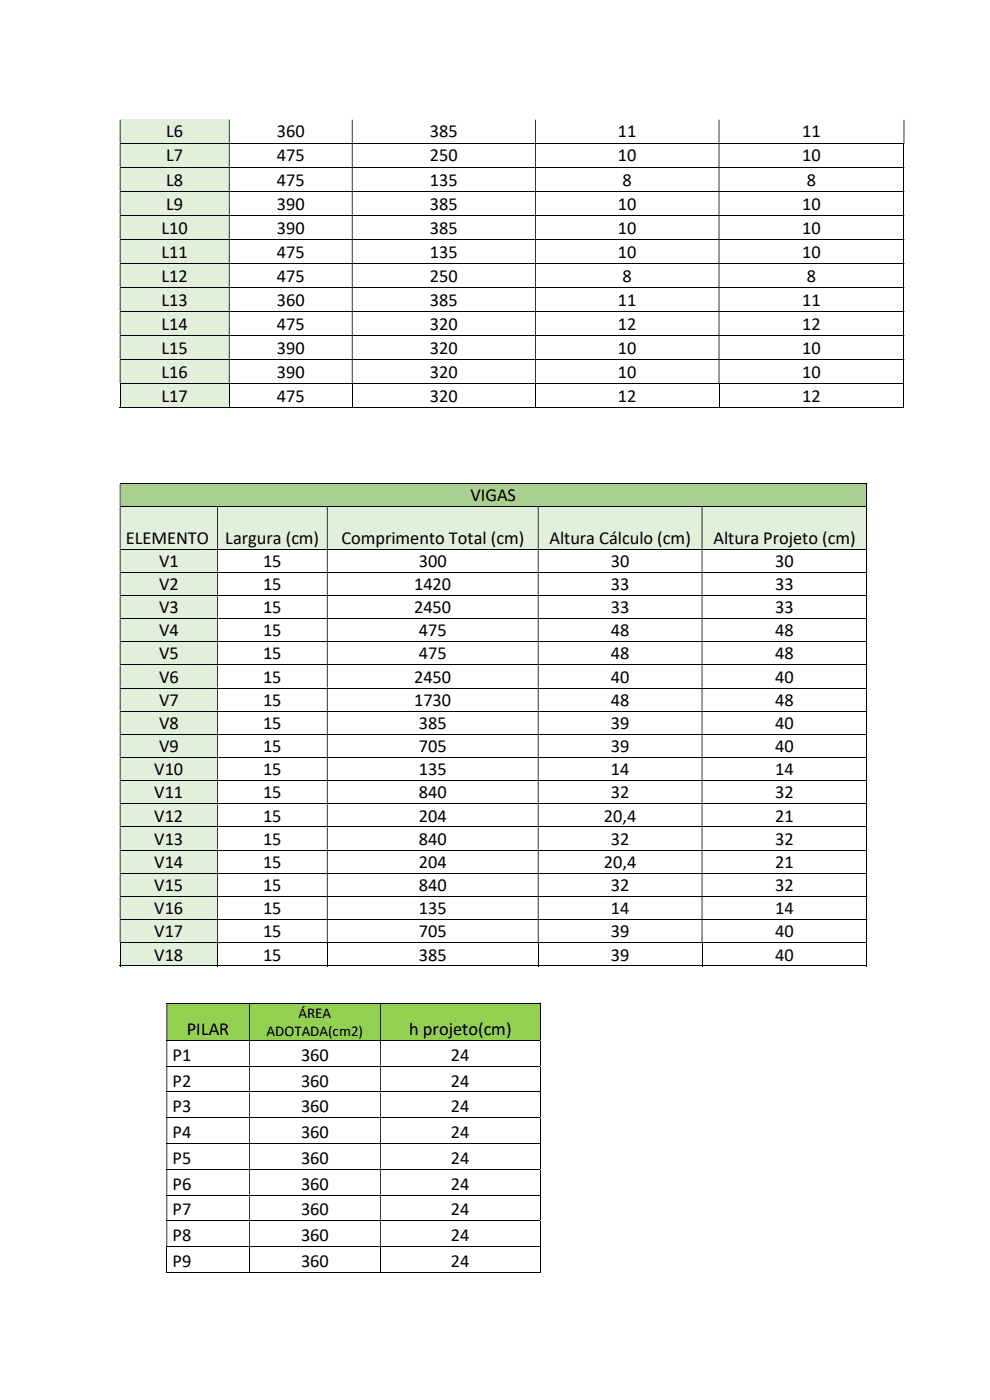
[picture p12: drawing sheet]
<svg xmlns="http://www.w3.org/2000/svg" width="210mm" height="297mm" viewBox="0 0 210 297" stroke-linecap="round" stroke-linejoin="round" font-family="sans-serif">
<defs><g id="words">
<g font-size="3.9">
<text x="35.2" y="29.2">L6</text>
<text x="58.7" y="29.2">360</text>
<text x="91.2" y="29.2">385</text>
<text x="131" y="29.2">11</text>
<text x="170.2" y="29.2">11</text>
<text x="35.2" y="34.2">L7</text>
<text x="58.7" y="34.2">475</text>
<text x="91.2" y="34.2">250</text>
<text x="131" y="34.2">10</text>
<text x="170.2" y="34.2">10</text>
<text x="35.2" y="39.4">L8</text>
<text x="58.7" y="39.4">475</text>
<text x="91.2" y="39.4">135</text>
<text x="132.1" y="39.4">8</text>
<text x="171.2" y="39.4">8</text>
<text x="35.2" y="44.5">L9</text>
<text x="58.7" y="44.5">390</text>
<text x="91.2" y="44.5">385</text>
<text x="131" y="44.5">10</text>
<text x="170.2" y="44.5">10</text>
<text x="34.2" y="49.6">L10</text>
<text x="58.7" y="49.6">390</text>
<text x="91.2" y="49.6">385</text>
<text x="131" y="49.6">10</text>
<text x="170.2" y="49.6">10</text>
<text x="34.2" y="54.7">L11</text>
<text x="34.2" y="59.8">L12</text>
<text x="58.7" y="54.7">475</text>
<text x="58.7" y="59.8">475</text>
<text x="91.2" y="54.7">135</text>
<text x="91.2" y="59.8">250</text>
<text x="131" y="54.7">10</text>
<text x="132.1" y="59.8">8</text>
<text x="170.2" y="54.7">10</text>
<text x="171.2" y="59.8">8</text>
<text x="34.2" y="64.9">L13</text>
<text x="58.7" y="64.9">360</text>
<text x="91.2" y="64.9">385</text>
<text x="131" y="64.9">11</text>
<text x="170.2" y="64.9">11</text>
<text x="34.2" y="69.9">L14</text>
<text x="58.7" y="69.9">475</text>
<text x="91.2" y="69.9">320</text>
<text x="131" y="69.9">12</text>
<text x="170.2" y="69.9">12</text>
<text x="34.2" y="75.1">L15</text>
<text x="58.7" y="75.1">390</text>
<text x="91.2" y="75.1">320</text>
<text x="131" y="75.1">10</text>
<text x="170.2" y="75.1">10</text>
<text x="34.2" y="80.1">L16</text>
<text x="58.7" y="80.1">390</text>
<text x="91.2" y="80.1">320</text>
<text x="131" y="80.1">10</text>
<text x="170.2" y="80.1">10</text>
<text x="34.2" y="85.3">L17</text>
<text x="58.7" y="85.3">475</text>
<text x="91.2" y="85.3">320</text>
<text x="131" y="85.3">12</text>
<text x="170.2" y="85.3">12</text>
<text x="99.8" y="106.3">VIGAS</text>
<text x="26.7" y="115.4">ELEMENTO</text>
<text x="47.8" y="115.4">Largura (cm)</text>
<text x="72.4" y="115.4">Comprimento Total (cm)</text>
<text x="116.5" y="115.4">Altura Cálculo (cm)</text>
<text x="151.3" y="115.4">Altura Projeto (cm)</text>
<text x="33.7" y="120.3">V1</text>
<text x="33.7" y="125.2">V2</text>
<text x="55.8" y="120.3">15</text>
<text x="55.8" y="125.2">15</text>
<text x="87.8" y="125.2">1420</text>
<text x="88.9" y="120.3">300</text>
<text x="129.6" y="120.3">30</text>
<text x="129.6" y="125.2">33</text>
<text x="164.4" y="120.3">30</text>
<text x="164.4" y="125.2">33</text>
<text x="33.7" y="130.1">V3</text>
<text x="55.8" y="130.1">15</text>
<text x="87.8" y="130.1">2450</text>
<text x="129.6" y="130.1">33</text>
<text x="164.4" y="130.1">33</text>
<text x="33.7" y="135">V4</text>
<text x="55.8" y="135">15</text>
<text x="88.9" y="135">475</text>
<text x="129.6" y="135">48</text>
<text x="164.4" y="135">48</text>
<text x="33.7" y="139.9">V5</text>
<text x="55.8" y="139.9">15</text>
<text x="88.9" y="139.9">475</text>
<text x="129.6" y="139.9">48</text>
<text x="164.4" y="139.9">48</text>
<text x="33.7" y="144.8">V6</text>
<text x="33.7" y="149.7">V7</text>
<text x="55.8" y="144.8">15</text>
<text x="55.8" y="149.7">15</text>
<text x="87.8" y="144.8">2450</text>
<text x="87.8" y="149.7">1730</text>
<text x="129.6" y="144.8">40</text>
<text x="129.6" y="149.7">48</text>
<text x="164.4" y="144.8">40</text>
<text x="164.4" y="149.7">48</text>
<text x="33.7" y="154.6">V8</text>
<text x="55.8" y="154.6">15</text>
<text x="88.9" y="154.6">385</text>
<text x="129.6" y="154.6">39</text>
<text x="164.4" y="154.6">40</text>
<text x="33.7" y="159.6">V9</text>
<text x="55.8" y="159.6">15</text>
<text x="88.9" y="159.6">705</text>
<text x="129.6" y="159.6">39</text>
<text x="164.4" y="159.6">40</text>
<text x="32.7" y="164.5">V10</text>
<text x="55.8" y="164.5">15</text>
<text x="88.9" y="164.5">135</text>
<text x="129.6" y="164.5">14</text>
<text x="164.4" y="164.5">14</text>
<text x="32.7" y="169.4">V11</text>
<text x="55.8" y="169.4">15</text>
<text x="88.9" y="169.4">840</text>
<text x="129.6" y="169.4">32</text>
<text x="164.4" y="169.4">32</text>
<text x="32.7" y="174.3">V12</text>
<text x="32.7" y="179.2">V13</text>
<text x="55.8" y="174.3">15</text>
<text x="55.8" y="179.2">15</text>
<text x="88.9" y="174.3">204</text>
<text x="88.9" y="179.2">840</text>
<text x="128.1" y="174.3">20,4</text>
<text x="129.6" y="179.2">32</text>
<text x="164.4" y="174.3">21</text>
<text x="164.4" y="179.2">32</text>
<text x="32.7" y="184.2">V14</text>
<text x="55.8" y="184.2">15</text>
<text x="88.9" y="184.2">204</text>
<text x="128.1" y="184.2">20,4</text>
<text x="164.4" y="184.2">21</text>
<text x="32.7" y="189.1">V15</text>
<text x="55.8" y="189.1">15</text>
<text x="88.9" y="189.1">840</text>
<text x="129.6" y="189.1">32</text>
<text x="164.4" y="189.1">32</text>
<text x="32.7" y="194">V16</text>
<text x="55.8" y="194">15</text>
<text x="88.9" y="194">135</text>
<text x="129.6" y="194">14</text>
<text x="164.4" y="194">14</text>
<text x="32.7" y="198.9">V17</text>
<text x="32.7" y="203.8">V18</text>
<text x="55.8" y="198.9">15</text>
<text x="55.8" y="203.8">15</text>
<text x="88.9" y="198.9">705</text>
<text x="88.9" y="203.8">385</text>
<text x="129.6" y="198.9">39</text>
<text x="129.6" y="203.8">39</text>
<text x="164.4" y="198.9">40</text>
<text x="164.4" y="203.8">40</text>
<text x="39.6" y="219.6">PILAR</text>
<text x="86.8" y="219.6">h projeto(cm)</text>
<text x="36.6" y="225">P1</text>
<text x="63.9" y="225">360</text>
<text x="95.7" y="225">24</text>
<text x="36.6" y="230.5">P2</text>
<text x="63.9" y="230.5">360</text>
<text x="95.7" y="230.5">24</text>
<text x="36.6" y="236">P3</text>
<text x="63.9" y="236">360</text>
<text x="95.7" y="236">24</text>
<text x="36.6" y="241.5">P4</text>
<text x="63.9" y="241.5">360</text>
<text x="95.7" y="241.5">24</text>
<text x="36.6" y="246.9">P5</text>
<text x="63.9" y="246.9">360</text>
<text x="95.7" y="246.9">24</text>
<text x="36.6" y="252.4">P6</text>
<text x="36.6" y="257.9">P7</text>
<text x="63.9" y="252.4">360</text>
<text x="63.9" y="257.9">360</text>
<text x="95.7" y="252.4">24</text>
<text x="95.7" y="257.9">24</text>
<text x="36.6" y="263.3">P8</text>
<text x="63.9" y="263.3">360</text>
<text x="95.7" y="263.3">24</text>
<text x="36.6" y="268.8">P9</text>
<text x="63.9" y="268.8">360</text>
<text x="95.7" y="268.8">24</text>
</g>
<g font-size="3.2">
<text x="63.3" y="215.9">ÁREA</text>
<text x="56.6" y="219.8">ADOTADA(cm2)</text>
</g>
</g></defs>
<g fill="#e2efda">
<path d="M25.6 25.4h23v4.9h-23z"/>
<path d="M26.7 25.5h20.7v4.7h-20.7z"/>
</g>
<path d="M25.4 25.4h.2v4.9h-.2zM48.6 25.4h.1v4.9h-.1zM74.6 25.4h.2v4.9h-.2zM113.5 25.4h.2v4.9h-.2zM152.4 25.4h.2v4.9h-.2zM191.7 25.4h.2v4.9h-.2z" fill-rule="evenodd" fill="#000"/>
<g fill="#e2efda">
<path d="M25.6 30.5h23v4.9h-23z"/>
<path d="M26.7 30.6h20.7v4.7h-20.7z"/>
</g>
<path d="M25.4 30.4h166.3M191.8 30.5v4.9" fill="none" stroke="#000" stroke-width=".21"/>
<path d="M191.7 30.3h.2v.2h-.2zM25.4 30.5h.2v4.9h-.2zM48.6 30.5h.1v4.9h-.1zM74.6 30.5h.2v4.9h-.2zM113.5 30.5h.2v4.9h-.2zM152.4 30.5h.2v4.9h-.2z" fill-rule="evenodd" fill="#000"/>
<g fill="#e2efda">
<path d="M25.6 35.6h23v4.9h-23z"/>
<path d="M26.7 35.7h20.7v4.7h-20.7z"/>
</g>
<path d="M25.4 35.5h166.3M191.8 35.6v4.9" fill="none" stroke="#000" stroke-width=".21"/>
<path d="M191.7 35.4h.2v.2h-.2zM25.4 35.6h.2v4.9h-.2zM48.6 35.6h.1v4.9h-.1zM74.6 35.6h.2v4.9h-.2zM113.5 35.6h.2v4.9h-.2zM152.4 35.6h.2v4.9h-.2z" fill-rule="evenodd" fill="#000"/>
<g fill="#e2efda">
<path d="M25.6 40.7h23v4.9h-23z"/>
<path d="M26.7 40.8h20.7v4.7h-20.7z"/>
</g>
<path d="M25.4 40.6h166.3M191.8 40.7v4.9" fill="none" stroke="#000" stroke-width=".21"/>
<path d="M191.7 40.5h.2v.2h-.2zM25.4 40.7h.2v4.9h-.2zM48.6 40.7h.1v4.9h-.1zM74.6 40.7h.2v4.9h-.2zM113.5 40.7h.2v4.9h-.2zM152.4 40.7h.2v4.9h-.2z" fill-rule="evenodd" fill="#000"/>
<g fill="#e2efda">
<path d="M25.6 45.8h23v4.9h-23z"/>
<path d="M26.7 45.9h20.7v4.7h-20.7z"/>
</g>
<path d="M25.4 45.7h166.3M191.8 45.8v4.9" fill="none" stroke="#000" stroke-width=".21"/>
<path d="M191.7 45.6h.2v.2h-.2zM25.4 45.8h.2v4.9h-.2zM48.6 45.8h.1v4.9h-.1zM74.6 45.8h.2v4.9h-.2zM113.5 45.8h.2v4.9h-.2zM152.4 45.8h.2v4.9h-.2z" fill-rule="evenodd" fill="#000"/>
<g fill="#e2efda">
<path d="M25.6 50.9h23v4.9h-23z"/>
<path d="M26.7 51h20.7v4.7h-20.7z"/>
</g>
<path d="M25.4 50.8h166.3M191.8 50.9v4.9" fill="none" stroke="#000" stroke-width=".21"/>
<path d="M191.7 50.7h.2v.2h-.2zM25.4 50.9h.2v4.9h-.2zM48.6 50.9h.1v4.9h-.1zM74.6 50.9h.2v4.9h-.2zM113.5 50.9h.2v4.9h-.2zM152.4 50.9h.2v4.9h-.2z" fill-rule="evenodd" fill="#000"/>
<g fill="#e2efda">
<path d="M25.6 56h23v4.9h-23z"/>
<path d="M26.7 56.1h20.7v4.7h-20.7z"/>
</g>
<path d="M25.4 55.9h166.3M191.8 56v4.9" fill="none" stroke="#000" stroke-width=".21"/>
<path d="M191.7 55.8h.2v.2h-.2zM25.4 56h.2v4.9h-.2zM48.6 56h.1v4.9h-.1zM74.6 56h.2v4.9h-.2zM113.5 56h.2v4.9h-.2zM152.4 56h.2v4.9h-.2z" fill-rule="evenodd" fill="#000"/>
<g fill="#e2efda">
<path d="M25.6 61.1h23v4.9h-23z"/>
<path d="M26.7 61.2h20.7v4.7h-20.7z"/>
</g>
<path d="M25.4 61h166.3M191.8 61.1v4.9" fill="none" stroke="#000" stroke-width=".21"/>
<path d="M191.7 60.9h.2v.2h-.2zM25.4 61.1h.2v4.9h-.2zM48.6 61.1h.1v4.9h-.1zM74.6 61.1h.2v4.9h-.2zM113.5 61.1h.2v4.9h-.2zM152.4 61.1h.2v4.9h-.2z" fill-rule="evenodd" fill="#000"/>
<g fill="#e2efda">
<path d="M25.6 66.2h23v4.9h-23z"/>
<path d="M26.7 66.3h20.7v4.7h-20.7z"/>
</g>
<path d="M25.4 66.1h166.3M191.8 66.2v4.9" fill="none" stroke="#000" stroke-width=".21"/>
<path d="M191.7 66h.2v.2h-.2zM25.4 66.2h.2v4.9h-.2zM48.6 66.2h.1v4.9h-.1zM74.6 66.2h.2v4.9h-.2zM113.5 66.2h.2v4.9h-.2zM152.4 66.2h.2v4.9h-.2z" fill-rule="evenodd" fill="#000"/>
<g fill="#e2efda">
<path d="M25.6 71.3h23v4.9h-23z"/>
<path d="M26.7 71.4h20.7v4.7h-20.7z"/>
</g>
<path d="M25.4 71.2h166.3M191.8 71.3v4.9" fill="none" stroke="#000" stroke-width=".21"/>
<path d="M191.7 71.1h.2v.2h-.2zM25.4 71.3h.2v4.9h-.2zM48.6 71.3h.1v4.9h-.1zM74.6 71.3h.2v4.9h-.2zM113.5 71.3h.2v4.9h-.2zM152.4 71.3h.2v4.9h-.2z" fill-rule="evenodd" fill="#000"/>
<g fill="#e2efda">
<path d="M25.6 76.4h23v4.9h-23z"/>
<path d="M26.7 76.5h20.7v4.7h-20.7z"/>
</g>
<path d="M25.4 76.3h166.3M191.8 76.4v4.9" fill="none" stroke="#000" stroke-width=".21"/>
<path d="M191.7 76.2h.2v.2h-.2zM25.4 76.4h.2v4.9h-.2zM48.6 76.4h.1v4.9h-.1zM74.6 76.4h.2v4.9h-.2zM113.5 76.4h.2v4.9h-.2zM152.4 76.4h.2v4.9h-.2z" fill-rule="evenodd" fill="#000"/>
<g fill="#e2efda">
<path d="M25.6 81.5h23v4.9h-23z"/>
<path d="M26.7 81.6h20.7v4.7h-20.7z"/>
</g>
<path d="M25.4 81.4h166.3M25.4 86.5h23.2M25.5 81.4v5.2M48.6 81.4v5.2M48.7 86.5h25.9M74.7 81.4v5.2M74.8 86.5h38.7M113.6 81.4v5.2M113.7 86.5h38.7M152.5 81.4v5.2M152.6 86.5h39.1M191.8 81.4v5.2" fill="none" stroke="#000" stroke-width=".21"/>
<path d="M191.7 81.3h.2v.1h-.2zM191.7 86.4h.2v.2h-.2z" fill="#000"/>
<path d="M25.6 102.6h158.2v4.8h-158.2z" fill-rule="evenodd" fill="#a9d08e"/>
<path d="M25.4 102.5h158.4M183.9 102.6v4.8" fill="none" stroke="#000" stroke-width=".21"/>
<path d="M183.8 102.4h.2v.2h-.2zM25.4 102.6h.2v4.8h-.2z" fill-rule="evenodd" fill="#000"/>
<g fill="#e2efda">
<path d="M25.6 107.5h20.5v8.9h-20.5z"/>
<path d="M26.7 111.7h18.2v4.7h-18.2z"/>
<path d="M46.1 107.5h23.2v8.9h-23.2z"/>
<path d="M47.4 111.7h20.8v4.7h-20.8z"/>
<path d="M69.4 107.5h44.7v8.9h-44.7z"/>
<path d="M70.7 111.7h42.2v4.7h-42.2z"/>
<path d="M114.2 107.5h34.6v8.9h-34.6z"/>
<path d="M115.4 111.7h32.3v4.7h-32.3z"/>
<path d="M148.9 107.5h34.9v8.9h-34.9z"/>
<path d="M150.2 111.7h32.5v4.7h-32.5z"/>
</g>
<path d="M25.4 107.4h158.4M183.9 107.5v8.9" fill="none" stroke="#000" stroke-width=".21"/>
<path d="M183.8 107.4h.2v.1h-.2zM25.4 107.5h.2v8.9h-.2zM46.1 107.5h.1v8.9h-.1zM69.3 107.5h.2v8.9h-.2zM114.1 107.5h.2v8.9h-.2zM148.8 107.5h.2v8.9h-.2z" fill-rule="evenodd" fill="#000"/>
<path d="M25.6 116.6h20.5v4.7h-20.5z" fill-rule="evenodd" fill="#e2efda"/>
<path d="M25.4 116.5h158.4M183.9 116.6v4.7" fill="none" stroke="#000" stroke-width=".21"/>
<path d="M183.8 116.4h.2v.2h-.2zM25.4 116.6h.2v4.7h-.2zM46.1 116.6h.1v4.7h-.1zM69.3 116.6h.2v4.7h-.2zM114.1 116.6h.2v4.7h-.2zM148.8 116.6h.2v4.7h-.2z" fill-rule="evenodd" fill="#000"/>
<path d="M25.6 121.5h20.5v4.7h-20.5z" fill-rule="evenodd" fill="#e2efda"/>
<path d="M25.4 121.4h158.4M183.9 121.5v4.7" fill="none" stroke="#000" stroke-width=".21"/>
<path d="M183.8 121.3h.2v.2h-.2zM25.4 121.5h.2v4.7h-.2zM46.1 121.5h.1v4.7h-.1zM69.3 121.5h.2v4.7h-.2zM114.1 121.5h.2v4.7h-.2zM148.8 121.5h.2v4.7h-.2z" fill-rule="evenodd" fill="#000"/>
<path d="M25.6 126.4h20.5v4.7h-20.5z" fill-rule="evenodd" fill="#e2efda"/>
<path d="M25.4 126.3h158.4M183.9 126.4v4.7" fill="none" stroke="#000" stroke-width=".21"/>
<path d="M183.8 126.2h.2v.2h-.2zM25.4 126.4h.2v4.7h-.2zM46.1 126.4h.1v4.7h-.1zM69.3 126.4h.2v4.7h-.2zM114.1 126.4h.2v4.7h-.2zM148.8 126.4h.2v4.7h-.2z" fill-rule="evenodd" fill="#000"/>
<path d="M25.6 131.3h20.5v4.8h-20.5z" fill-rule="evenodd" fill="#e2efda"/>
<path d="M25.4 131.2h158.4M183.9 131.3v4.8" fill="none" stroke="#000" stroke-width=".21"/>
<path d="M183.8 131.1h.2v.2h-.2zM25.4 131.3h.2v4.8h-.2zM46.1 131.3h.1v4.8h-.1zM69.3 131.3h.2v4.8h-.2zM114.1 131.3h.2v4.8h-.2zM148.8 131.3h.2v4.8h-.2z" fill-rule="evenodd" fill="#000"/>
<path d="M25.6 136.2h20.5v4.8h-20.5z" fill-rule="evenodd" fill="#e2efda"/>
<path d="M25.4 136.1h158.4M183.9 136.2v4.8" fill="none" stroke="#000" stroke-width=".21"/>
<path d="M183.8 136.1h.2v.1h-.2zM25.4 136.2h.2v4.8h-.2zM46.1 136.2h.1v4.8h-.1zM69.3 136.2h.2v4.8h-.2zM114.1 136.2h.2v4.8h-.2zM148.8 136.2h.2v4.8h-.2z" fill-rule="evenodd" fill="#000"/>
<path d="M25.6 141.1h20.5v4.8h-20.5z" fill-rule="evenodd" fill="#e2efda"/>
<path d="M25.4 141.1h158.4M183.9 141.1v4.8" fill="none" stroke="#000" stroke-width=".21"/>
<path d="M183.8 141h.2v.1h-.2zM25.4 141.1h.2v4.8h-.2zM46.1 141.1h.1v4.8h-.1zM69.3 141.1h.2v4.8h-.2zM114.1 141.1h.2v4.8h-.2zM148.8 141.1h.2v4.8h-.2z" fill-rule="evenodd" fill="#000"/>
<path d="M25.6 146h20.5v4.8h-20.5z" fill-rule="evenodd" fill="#e2efda"/>
<path d="M25.4 146h158.4M183.9 146v4.8" fill="none" stroke="#000" stroke-width=".21"/>
<path d="M183.8 145.9h.2v.1h-.2zM25.4 146h.2v4.8h-.2zM46.1 146h.1v4.8h-.1zM69.3 146h.2v4.8h-.2zM114.1 146h.2v4.8h-.2zM148.8 146h.2v4.8h-.2z" fill-rule="evenodd" fill="#000"/>
<path d="M25.6 151h20.5v4.7h-20.5z" fill-rule="evenodd" fill="#e2efda"/>
<path d="M25.4 150.9h158.4M183.9 151v4.7" fill="none" stroke="#000" stroke-width=".21"/>
<path d="M183.8 150.8h.2v.2h-.2zM25.4 151h.2v4.7h-.2zM46.1 151h.1v4.7h-.1zM69.3 151h.2v4.7h-.2zM114.1 151h.2v4.7h-.2zM148.8 151h.2v4.7h-.2z" fill-rule="evenodd" fill="#000"/>
<path d="M25.6 155.9h20.5v4.7h-20.5z" fill-rule="evenodd" fill="#e2efda"/>
<path d="M25.4 155.8h158.4M183.9 155.9v4.7" fill="none" stroke="#000" stroke-width=".21"/>
<path d="M183.8 155.7h.2v.2h-.2zM25.4 155.9h.2v4.7h-.2zM46.1 155.9h.1v4.7h-.1zM69.3 155.9h.2v4.7h-.2zM114.1 155.9h.2v4.7h-.2zM148.8 155.9h.2v4.7h-.2z" fill-rule="evenodd" fill="#000"/>
<path d="M25.6 160.8h20.5v4.7h-20.5z" fill-rule="evenodd" fill="#e2efda"/>
<path d="M25.4 160.7h158.4M183.9 160.8v4.7" fill="none" stroke="#000" stroke-width=".21"/>
<path d="M183.8 160.6h.2v.2h-.2zM25.4 160.8h.2v4.7h-.2zM46.1 160.8h.1v4.7h-.1zM69.3 160.8h.2v4.7h-.2zM114.1 160.8h.2v4.7h-.2zM148.8 160.8h.2v4.7h-.2z" fill-rule="evenodd" fill="#000"/>
<path d="M25.6 165.7h20.5v4.7h-20.5z" fill-rule="evenodd" fill="#e2efda"/>
<path d="M25.4 165.6h158.4M183.9 165.7v4.7" fill="none" stroke="#000" stroke-width=".21"/>
<path d="M183.8 165.5h.2v.2h-.2zM25.4 165.7h.2v4.7h-.2zM46.1 165.7h.1v4.7h-.1zM69.3 165.7h.2v4.7h-.2zM114.1 165.7h.2v4.7h-.2zM148.8 165.7h.2v4.7h-.2z" fill-rule="evenodd" fill="#000"/>
<path d="M25.6 170.6h20.5v4.7h-20.5z" fill-rule="evenodd" fill="#e2efda"/>
<path d="M25.4 170.5h158.4M183.9 170.6v4.7" fill="none" stroke="#000" stroke-width=".21"/>
<path d="M183.8 170.4h.2v.2h-.2zM25.4 170.6h.2v4.7h-.2zM46.1 170.6h.1v4.7h-.1zM69.3 170.6h.2v4.7h-.2zM114.1 170.6h.2v4.7h-.2zM148.8 170.6h.2v4.7h-.2z" fill-rule="evenodd" fill="#000"/>
<path d="M25.6 175.6h20.5v4.7h-20.5z" fill-rule="evenodd" fill="#e2efda"/>
<path d="M25.4 175.4h158.4M183.9 175.5v4.8" fill="none" stroke="#000" stroke-width=".21"/>
<path d="M183.8 175.3h.2v.2h-.2zM25.4 175.5h.2v4.8h-.2zM46.1 175.5h.1v4.8h-.1zM69.3 175.5h.2v4.8h-.2zM114.1 175.5h.2v4.8h-.2zM148.8 175.5h.2v4.8h-.2z" fill-rule="evenodd" fill="#000"/>
<path d="M25.6 180.5h20.5v4.7h-20.5z" fill-rule="evenodd" fill="#e2efda"/>
<path d="M25.4 180.3h158.4M183.9 180.4v4.8" fill="none" stroke="#000" stroke-width=".21"/>
<path d="M183.8 180.3h.2v.1h-.2zM25.4 180.4h.2v4.8h-.2zM46.1 180.4h.1v4.8h-.1zM69.3 180.4h.2v4.8h-.2zM114.1 180.4h.2v4.8h-.2zM148.8 180.4h.2v4.8h-.2z" fill-rule="evenodd" fill="#000"/>
<path d="M25.6 185.4h20.5v4.7h-20.5z" fill-rule="evenodd" fill="#e2efda"/>
<path d="M25.4 185.3h158.4M183.9 185.4v4.7" fill="none" stroke="#000" stroke-width=".21"/>
<path d="M183.8 185.2h.2v.2h-.2zM25.4 185.4h.2v4.7h-.2zM46.1 185.4h.1v4.7h-.1zM69.3 185.4h.2v4.7h-.2zM114.1 185.4h.2v4.7h-.2zM148.8 185.4h.2v4.7h-.2z" fill-rule="evenodd" fill="#000"/>
<path d="M25.6 190.3h20.5v4.7h-20.5z" fill-rule="evenodd" fill="#e2efda"/>
<path d="M25.4 190.2h158.4M183.9 190.3v4.7" fill="none" stroke="#000" stroke-width=".21"/>
<path d="M183.8 190.1h.2v.2h-.2zM25.4 190.3h.2v4.7h-.2zM46.1 190.3h.1v4.7h-.1zM69.3 190.3h.2v4.7h-.2zM114.1 190.3h.2v4.7h-.2zM148.8 190.3h.2v4.7h-.2z" fill-rule="evenodd" fill="#000"/>
<path d="M25.6 195.2h20.5v4.7h-20.5z" fill-rule="evenodd" fill="#e2efda"/>
<path d="M25.4 195.1h158.4M183.9 195.2v4.7" fill="none" stroke="#000" stroke-width=".21"/>
<path d="M183.8 195h.2v.2h-.2zM25.4 195.2h.2v4.7h-.2zM46.1 195.2h.1v4.7h-.1zM69.3 195.2h.2v4.7h-.2zM114.1 195.2h.2v4.7h-.2zM148.8 195.2h.2v4.7h-.2z" fill-rule="evenodd" fill="#000"/>
<path d="M25.6 200.1h20.5v4.8h-20.5z" fill-rule="evenodd" fill="#e2efda"/>
<path d="M25.4 200h158.4M25.4 204.9h20.7M25.5 200.1v4.9M46.1 200.1v4.9M46.2 204.9h23.1M69.4 200.1v4.9M69.5 204.9h44.6M114.2 200.1v4.9M114.3 204.9h34.5M148.9 200.1v4.9M149 204.9h34.8M183.9 200.1v4.9" fill="none" stroke="#000" stroke-width=".21"/>
<path d="M183.8 199.9h.2v.2h-.2zM183.8 204.9h.2v.1h-.2z" fill="#000"/>
<g fill="#92d050">
<path d="M35.5 212.9h17.3v7.7h-17.3z"/>
<path d="M36.6 215.9h15.1v4.7h-15.1z"/>
<path d="M52.9 212.9h27.7v7.7h-27.7z"/>
<path d="M54.1 212.9h25.4v3.8h-25.4z"/>
<path d="M54.1 216.7h25.4v3.9h-25.4z"/>
<path d="M80.7 212.9h33.8v7.7h-33.8z"/>
<path d="M82 215.9h31.4v4.7h-31.4z"/>
</g>
<g fill="none" stroke="#000" stroke-width=".21">
<path d="M35.3 212.8h79.2M114.6 212.9v7.7M35.3 220.7h79.2M35.3 226.2h79.2M35.3 231.6h79.2M35.3 237.1h79.2M114.6 220.8v5.3M114.6 226.3v5.3M114.6 231.7v5.3M114.6 237.2v5.3M35.3 242.6h79.2M35.3 248.1h79.2"/>
<path d="M35.3 253.5h79.2M35.3 259h79.2M114.6 242.7v5.3M114.6 248.2v5.2M114.6 253.6v5.3M114.6 259.1v5.3M35.3 264.5h79.2M35.3 270h17.5M35.4 264.5v5.5M52.9 264.5v5.5M53 270h27.6M80.7 264.5v5.5"/>
<path d="M80.8 270h33.7M114.6 264.5v5.5"/>
</g>
<g fill="#000">
<path d="M114.5 212.7h.2v.2h-.2zM35.3 212.9h.2v7.7h-.2zM52.8 212.9h.2v7.7h-.2zM80.6 212.9h.2v7.7h-.2z" fill-rule="evenodd"/>
<path d="M114.5 220.6h.2v.2h-.2zM35.3 220.8h.2v5.3h-.2zM52.8 220.8h.2v5.3h-.2zM80.6 220.8h.2v5.3h-.2z" fill-rule="evenodd"/>
<path d="M114.5 226.1h.2v.2h-.2zM35.3 226.3h.2v5.3h-.2zM52.8 226.3h.2v5.3h-.2zM80.6 226.3h.2v5.3h-.2z" fill-rule="evenodd"/>
<path d="M114.5 231.6h.2v.1h-.2zM35.3 231.7h.2v5.3h-.2zM52.8 231.7h.2v5.3h-.2zM80.6 231.7h.2v5.3h-.2z" fill-rule="evenodd"/>
<path d="M114.5 237h.2v.2h-.2zM35.3 237.2h.2v5.3h-.2zM52.8 237.2h.2v5.3h-.2zM80.6 237.2h.2v5.3h-.2z" fill-rule="evenodd"/>
<path d="M114.5 242.5h.2v.2h-.2zM35.3 242.7h.2v5.3h-.2zM52.8 242.7h.2v5.3h-.2zM80.6 242.7h.2v5.3h-.2z" fill-rule="evenodd"/>
<path d="M114.5 248h.2v.2h-.2zM35.3 248.2h.2v5.2h-.2zM52.8 248.2h.2v5.2h-.2zM80.6 248.2h.2v5.2h-.2z" fill-rule="evenodd"/>
<path d="M114.5 253.4h.2v.2h-.2zM35.3 253.6h.2v5.3h-.2zM52.8 253.6h.2v5.3h-.2zM80.6 253.6h.2v5.3h-.2z" fill-rule="evenodd"/>
<path d="M114.5 258.9h.2v.2h-.2zM35.3 259.1h.2v5.3h-.2zM52.8 259.1h.2v5.3h-.2zM80.6 259.1h.2v5.3h-.2z" fill-rule="evenodd"/>
</g>
<path d="M114.5 264.4h.2v.1h-.2zM114.5 269.9h.2v.1h-.2z" fill="#000"/>
<use href="#words"/>
</svg>
